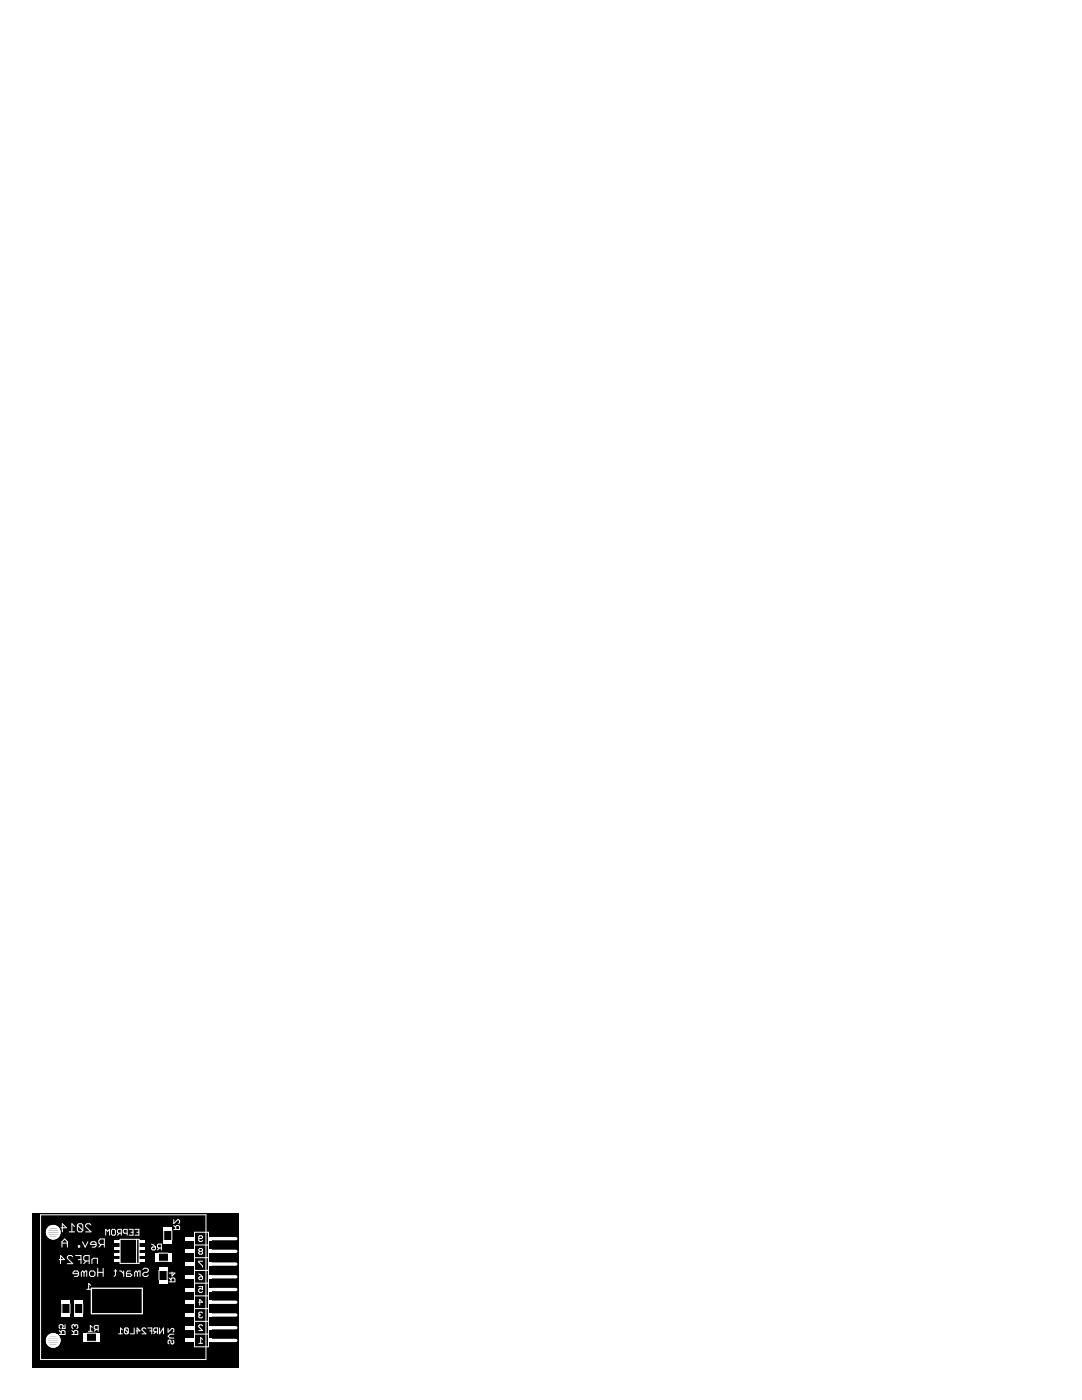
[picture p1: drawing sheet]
<svg xmlns="http://www.w3.org/2000/svg" width="216mm" height="279mm" viewBox="0 0 216 279" stroke-linecap="round" stroke-linejoin="round" font-family="sans-serif">
<path d="M6.4 242.2h41.3v30.8h-41.3z" fill="#000"/>
<g fill="none" stroke="#fff" stroke-width=".2">
<path d="M8.1 242.4h33v28.9h-33zM11.8 251.4h1.1l-.8-.8v1.6M12.2 245h1l-.8-.8v1.6M12.4 248.9v-1.1l.5-.5 .5 .5v1.1M12.4 248.1h1M13.8 245.8h1.1M14.5 250.8l-.3-.2h-.5l-.3 .2v.3l1.1 1.1h-1.1M14.9 244.8l-.6-.6v1.6M15.1 250.6h1.1v1.6M15.4 244.5v1.1l.3 .2h.6l.2-.2M15.4 244.5l.3-.3h.6l.2 .3v1.1M15.4 244.5l1.1 1.1"/>
<path d="M15.6 251.4h.6M15.6 248.6h.3v.3h-.3zM15.7 254.2h-1.1v-.3l.3-.2h.5l.3 .2v.6l-.3 .2h-.5M16.5 247.8l.5 1.1 .5-1.1M16.8 253.9l.2-.2h.3v1M16.8 253.9v.8M16.8 253.9l-.3-.2-.3 .2v.8M17.3 251.7l-.6 .5M17.8 251.7h-.8l-.3-.3v-.6l.3-.2h.8v1.6M17.9 253.9l.2-.2h.6l.2 .2v.6l-.2 .2h-.6l-.2-.2zM18.2 244.5l-.3-.3h-.6l-.2 .3v.3l1.1 1h-1.1M18.3 252.2v-.8l.3-.3h.8v1.1"/>
<path d="M19.2 248.4h-1.1v-.3l.3-.3h.5l.3 .3v.5l-.3 .3h-.5M19.5 253.9h1.1M19.5 253.1v1.6M20.3 248.4l-.6 .5M20.6 253.1v1.6M20.8 248.4h-.8l-.3-.3v-.6l.3-.2h.8v1.6M22.8 253.7h.5M23 253.4v1.1l-.2 .2M23.9 253.7h.2l.6 .5M24.7 253.7v1M26 253.7h-.5l-.3 .2v.8h.8l.3-.2-.3-.3h-.8M27.4 253.9l.3-.2h.3v1"/>
<path d="M27.4 253.9v.8M27.4 253.9l-.3-.2-.2 .2v.8M28.5 253.4l.3-.3h.5l.3 .3v.3l-.3 .2h-.5l-.3 .3v.3l.3 .2h.5l.3-.2M38.8 245.9h2.8v22.9h-2.8zM38.8 248.5h2.8M38.8 253.5h2.8M38.8 251h2.8M38.8 258.6h2.8M38.8 256.1h2.8M39.7 247.2h.5l.2-.2-.2-.4h-.3l-.2 .2v.8l.2 .2h.3l.2-.2M39.7 255l.2-.2h.5v.4l-.2 .2h-.3zM39.7 256.8h.7v.6l-.4-.2-.3 .2v.3l.2 .2h.3l.2-.2"/>
<path d="M39.7 259.9h.7l-.5-.6v1.2M39.7 254.2l.7 .6M39.9 249.7l-.2-.2 .2-.3h.3l.2 .2-.2 .3M39.9 249.7l-.2 .2 .2 .4h.3l.2-.2-.2-.4M39.9 249.7h.3M40.4 251.7h-.7v.2l.7 .8v.1M38.8 261.2h2.8M38.8 266.2h2.8M38.8 263.7h2.8M39.7 268.1h.7M39.9 262.4l-.2 .2 .2 .4h.3l.2-.2M39.9 262.4h.1"/>
<path d="M40.4 267.3l-.4-.4v1.2M40.4 264.6l-.2-.2h-.3l-.2 .2v.2l.7 .7h-.7M40.4 262.1l-.2-.2h-.3l-.2 .2 .2 .3"/>
</g>
<g fill="none" stroke="#fff" stroke-width=".41">
<path d="M9.4 245.8h2.5M9.4 246.2h2.5M9.5 245.4h2.3M9.6 246.6h2.1M9.8 245h1.7M10 247h1.3M10 247a1.27 1.27 0 0 1-.4-1.9 1.27 1.27 0 0 1 2 0 1.27 1.27 0 0 1-.3 1.9M10 247l.6 .2 .7-.2M9.4 267.7h2.5M9.4 267.3v.6l.4 .6M9.4 267.3h2.5M9.5 268.1h2.2"/>
<path d="M9.5 266.9a1.27 1.27 0 0 1 2.2 0M9.5 266.9l-.1 .4M9.5 266.9h2.2M9.8 268.5a1.27 1.27 0 0 0 1.6 0M9.8 268.5h1.6M9.9 266.5h1.4M11.7 266.9l.2 .4M11.9 267.3l-.1 .6-.4 .6"/>
</g>
<path d="M42.4 254.8h4.7M42.4 252.3h4.7M42.4 249.7h4.7M42.4 247.2h4.7M42.4 259.9h4.7M42.4 257.4h4.7M42.4 267.5h4.7M42.4 265h4.7M42.4 262.4h4.7" fill="none" stroke="#fff" stroke-width=".66"/>
<g fill="#fff">
<path d="M41.6 254.5h.8v.6h-.8z"/>
<path d="M41.6 251.9h.8v.7h-.8z"/>
<path d="M41.6 249.4h.8v.7h-.8z"/>
<path d="M41.6 246.9h.8v.6h-.8z"/>
<path d="M41.6 267.2h.8v.6h-.8z"/>
<path d="M41.6 264.6h.8v.7h-.8z"/>
<path d="M41.6 262.1h.8v.7h-.8z"/>
<path d="M41.6 259.6h.8v.6h-.8z"/>
<path d="M41.6 257h.8v.7h-.8z"/>
<path d="M38.2 246.9h.6v.6h-.6z"/>
<path d="M38.2 249.4h.6v.7h-.6z"/>
<path d="M37 246.9h1.2v.6h-1.2z"/>
<path d="M37 249.4h1.2v.7h-1.2z"/>
<path d="M38.2 251.9h.6v.7h-.6z"/>
<path d="M37 251.9h1.2v.7h-1.2z"/>
<path d="M38.2 254.5h.6v.6h-.6z"/>
<path d="M37 254.5h1.2v.6h-1.2z"/>
<path d="M38.2 257h.6v.7h-.6z"/>
<path d="M38.2 259.6h.6v.6h-.6z"/>
<path d="M38.2 262.1h.6v.7h-.6z"/>
<path d="M37 257h1.2v.7h-1.2z"/>
<path d="M37 259.6h1.2v.6h-1.2z"/>
<path d="M37 262.1h1.2v.7h-1.2z"/>
<path d="M38.2 264.6h.6v.7h-.6z"/>
<path d="M38.2 267.2h.6v.6h-.6z"/>
<path d="M37 264.6h1.2v.7h-1.2z"/>
<path d="M37 267.2h1.2v.6h-1.2z"/>
</g>
<g fill="none" stroke="#fff" stroke-width=".2">
<path d="M21.1 246.5v-1.2l.4 .4 .4-.4v1.2M22.3 245.5l.1-.2h.4l.2 .2v.8l-.2 .2h-.4l-.1-.2zM23.8 246.1l-.4 .4M24 247.3h3.8v4.8h-3.8zM24.2 246.1h-.6l-.2-.2v-.4l.2-.2h.6v1.2M25.4 246.1h-.6l-.2-.2v-.4l.2-.2h.6v1.2M25.8 245.3h.7v1.2h-.7M26.2 245.9h.3M26.9 245.3h.8v1.2h-.8M27.3 247.3v4.8M27.3 245.9h.4M33.5 265.1v.8l.8-.8 .4 .2v.4l-.2 .2"/>
<path d="M34.5 267.4l.2 .2v.4l-.4 .2-.2-.2v-.4l-.4-.2-.2 .2v.4l.2 .2M34.7 266.3h-.8l-.4 .4 .4 .3h.8"/>
</g>
<g fill="#fff">
<path d="M27.9 247.6h1.1v.5h-1.1z"/>
<path d="M27.9 248.9h1.1v.4h-1.1z"/>
<path d="M27.9 250.1h1.1v.5h-1.1z"/>
<path d="M27.9 251.4h1.1v.5h-1.1z"/>
<path d="M22.8 251.4h1.1v.5h-1.1z"/>
<path d="M22.8 250.1h1.1v.5h-1.1z"/>
<path d="M22.8 248.9h1.1v.4h-1.1z"/>
<path d="M22.8 247.6h1.1v.5h-1.1z"/>
</g>
<path d="M18.2 257.1h10.2v5.1h-10.2z" fill="none" stroke="#fff" stroke-width=".25"/>
<g fill="none" stroke="#fff" stroke-width=".2">
<path d="M17.3 257.3h.8M18.1 256.5l-.4-.4v1.2M17.3 267.7h1.9M17.3 266.1h1.9M17.6 265.7h.8M18.4 264.9l-.4-.4v1.2M19.2 265.3l-.4 .4M19.6 265.3h-.6l-.2-.2v-.4l.2-.2h.6v1.2M23.7 266.2h.7M24.4 265.4l-.4-.4v1.2M24.8 265.2l.2-.2h.4l.2 .2v.8M24.8 265.2v.8l.2 .2h.4l.2-.2"/>
<path d="M24.8 265.2l.8 .8M26.8 265v1.2h-.8M27.2 265.6h.7l-.5-.6v1.2M29.1 265.2l-.2-.2h-.4l-.2 .2v.2l.8 .8h-.8M29.5 265h.8v1.2M29.9 265.6h.4M31.1 265.8l-.4 .4M31.5 265.8h-.6l-.2-.2v-.4l.2-.2h.6v1.2M31.8 265v1.2l.8-1.2v1.2"/>
</g>
<g fill="#fff">
<path d="M19.2 266h.7v1.8h-.7z"/>
<path d="M16.5 266h.8v1.8h-.8z"/>
</g>
<path d="M32.7 245.6v1.9M34.3 245.6v1.9" fill="none" stroke="#fff" stroke-width=".2"/>
<g fill="#fff">
<path d="M32.6 247.5h1.8v.7h-1.8z"/>
<path d="M32.6 244.9h1.8v.7h-1.8z"/>
</g>
<path d="M31.7 253.5v1.9M33.4 253.5v1.9M33.7 255.8h1.2v-.6l-.2-.2h-.4l-.2 .2v.6M33.7 255l.4 .4M34.3 253.9v.8l.6-.6h-1.2M34.7 245.4h1.1v-.6l-.2-.2h-.3l-.2 .2v.6M34.7 243.4v.8l.8-.8 .3 .2v.4l-.2 .2M34.7 244.6l.4 .4" fill="none" stroke="#fff" stroke-width=".2"/>
<g fill="#fff">
<path d="M31.7 255.4h1.7v.8h-1.7z"/>
<path d="M31.7 252.8h1.7v.7h-1.7z"/>
</g>
<path d="M14.9 260.2v1.9M16.5 260.2v1.9" fill="none" stroke="#fff" stroke-width=".2"/>
<g fill="#fff">
<path d="M14.8 262.1h1.8v.8h-1.8z"/>
<path d="M14.8 259.5h1.8v.7h-1.8z"/>
</g>
<path d="M12.3 260.2v1.9M14 260.2v1.9M14.4 266.3h1.1v-.6l-.2-.2h-.4l-.2 .2v.6M14.4 265.5l.3 .4M14.9 264.6l.2-.2 .4 .2v.4l-.2 .1M14.9 264.6l-.2-.2-.3 .2v.4l.1 .1M14.9 264.6v.2" fill="none" stroke="#fff" stroke-width=".2"/>
<g fill="#fff">
<path d="M12.3 262.1h1.7v.8h-1.7z"/>
<path d="M12.3 259.5h1.7v.7h-1.7z"/>
</g>
<path d="M31.6 250.1h1.9M31.6 251.7h1.9M11.8 266.3h1.2v-.6l-.2-.2h-.4l-.2 .2v.6M11.8 265.5l.4 .4M13 264.4v.7h-.6l.2-.3-.2-.4h-.4l-.2 .2v.4l.2 .1" fill="none" stroke="#fff" stroke-width=".2"/>
<g fill="#fff">
<path d="M30.9 250h.7v1.8h-.7z"/>
<path d="M33.5 250h.8v1.8h-.8z"/>
</g>
<path d="M30.2 248.3l.8 .6M30.4 248.9h.6v.4l-.2 .2h-.4l-.2-.2zM31.8 249.1l-.4 .4M32.2 249.1h-.6l-.2-.2v-.4l.2-.2h.6v1.2" fill="none" stroke="#fff" stroke-width=".2"/>
</svg>
